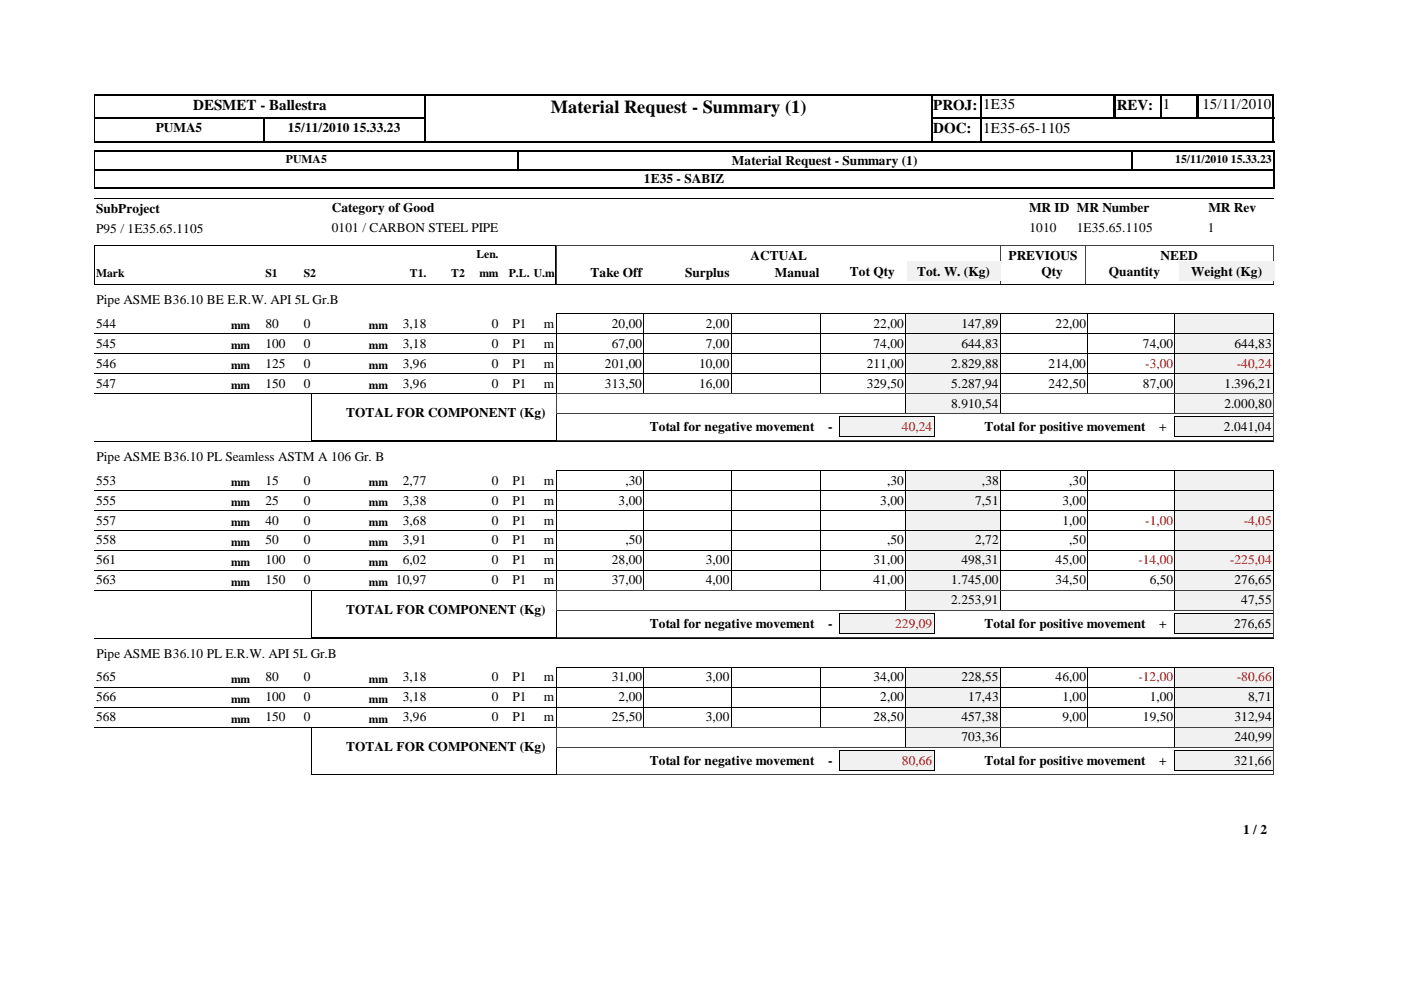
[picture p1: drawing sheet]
<svg xmlns="http://www.w3.org/2000/svg" width="297mm" height="210mm" viewBox="0 0 297 210" stroke-linecap="round" stroke-linejoin="round" font-family="sans-serif">
<defs><g id="words">
<text font-size="3.9" x="116.8" y="23.9">Material Request - Summary (1)</text>
<g font-size="3.2">
<text x="40.9" y="23.3">DESMET - Ballestra</text>
<text x="197.9" y="23.3">PROJ:</text>
<text x="208.4" y="23.2">1E35</text>
<text x="236.8" y="23.3">REV:</text>
<text x="246.5" y="23.2">1</text>
<text x="254.9" y="23.2">15/11/2010</text>
<text x="197.9" y="28.3">DOC:</text>
<text x="208.4" y="28.2">1E35-65-1105</text>
</g>
<g font-size="2.8">
<text x="33" y="28">PUMA5</text>
<text x="61" y="28">15/11/2010 15.33.23</text>
<text x="155.2" y="34.9">Material Request - Summary (1)</text>
<text x="136.5" y="38.8">1E35 - SABIZ</text>
<text x="20.4" y="45.1">SubProject</text>
<text x="70.4" y="45">Category of Good</text>
<text x="218.2" y="45">MR ID MR Number</text>
<text x="256.2" y="45">MR Rev</text>
<text x="20.4" y="49.3">P95 / 1E35.65.1105</text>
<text x="70.4" y="49.2">0101 / CARBON STEEL PIPE</text>
<text x="218.3" y="49.2">1010</text>
<text x="228.3" y="49.2">1E35.65.1105</text>
<text x="256.1" y="49.2">1</text>
<text x="125.2" y="58.7">Take Off</text>
<text x="145.2" y="58.7">Surplus</text>
<text x="159.1" y="55">ACTUAL</text>
<text x="164.3" y="58.7">Manual</text>
<text x="180.2" y="58.5">Tot Qty</text>
<text x="194.4" y="58.5">Tot. W. (Kg)</text>
<text x="213.8" y="55">PREVIOUS</text>
<text x="220.8" y="58.5">Qty</text>
<text x="235.1" y="58.5">Quantity</text>
<text x="246.1" y="55">NEED</text>
<text x="252.6" y="58.5">Weight (Kg)</text>
<text x="20.4" y="64.6">Pipe ASME B36.10 BE E.R.W. API 5L Gr.B</text>
<text x="20.4" y="69.5">544</text>
<text x="56.3" y="69.5">80</text>
<text x="64.4" y="69.5">0</text>
<text x="85.4" y="69.5">3,18</text>
<text x="104.3" y="69.5">0</text>
<text x="108.7" y="69.5">P1</text>
<text x="115.3" y="69.5">m</text>
<text x="129.7" y="69.5">20,00</text>
<text x="149.6" y="69.5">2,00</text>
<text x="185.2" y="69.5">22,00</text>
<text x="203.8" y="69.5">147,89</text>
<text x="223.8" y="69.5">22,00</text>
<text x="20.4" y="73.7">545</text>
<text x="20.4" y="77.9">546</text>
<text x="56.3" y="73.7">100</text>
<text x="56.3" y="77.9">125</text>
<text x="64.4" y="73.7">0</text>
<text x="64.4" y="77.9">0</text>
<text x="85.4" y="73.7">3,18</text>
<text x="85.4" y="77.9">3,96</text>
<text x="104.3" y="73.7">0</text>
<text x="104.3" y="77.9">0</text>
<text x="108.7" y="73.7">P1</text>
<text x="108.7" y="77.9">P1</text>
<text x="115.3" y="73.7">m</text>
<text x="115.3" y="77.9">m</text>
<text x="128.2" y="77.9">201,00</text>
<text x="129.7" y="73.7">67,00</text>
<text x="148.2" y="77.9">10,00</text>
<text x="149.6" y="73.7">7,00</text>
<text x="183.8" y="77.9">211,00</text>
<text x="185.2" y="73.7">74,00</text>
<text x="201.7" y="77.9">2.829,88</text>
<text x="203.8" y="73.7">644,83</text>
<text x="222.3" y="77.9">214,00</text>
<text x="242.3" y="73.7">74,00</text>
<text x="261.7" y="73.7">644,83</text>
<text x="20.4" y="82.2">547</text>
<text x="56.3" y="82.2">150</text>
<text x="64.4" y="82.2">0</text>
<text x="85.4" y="82.2">3,96</text>
<text x="104.3" y="82.2">0</text>
<text x="108.7" y="82.2">P1</text>
<text x="115.3" y="82.2">m</text>
<text x="128.2" y="82.2">313,50</text>
<text x="148.2" y="82.2">16,00</text>
<text x="183.8" y="82.2">329,50</text>
<text x="201.7" y="82.2">5.287,94</text>
<text x="222.3" y="82.2">242,50</text>
<text x="242.3" y="82.2">87,00</text>
<text x="259.6" y="82.2">1.396,21</text>
<text x="73.4" y="88.4">TOTAL FOR COMPONENT (Kg)</text>
<text x="201.7" y="86.4">8.910,54</text>
<text x="259.6" y="86.4">2.000,80</text>
<text x="137.7" y="91.5">Total for negative movement</text>
<text x="175.6" y="91.5">-</text>
<text x="208.7" y="91.5">Total for positive movement</text>
<text x="245.7" y="91.5">+</text>
<text x="259.5" y="91.4">2.041,04</text>
<text x="20.4" y="97.8">Pipe ASME B36.10 PL Seamless ASTM A 106 Gr. B</text>
<text x="20.4" y="102.7">553</text>
<text x="20.4" y="107">555</text>
<text x="56.3" y="102.7">15</text>
<text x="56.3" y="107">25</text>
<text x="64.4" y="102.7">0</text>
<text x="64.4" y="107">0</text>
<text x="85.4" y="102.7">2,77</text>
<text x="85.4" y="107">3,38</text>
<text x="104.3" y="102.7">0</text>
<text x="104.3" y="107">0</text>
<text x="108.7" y="102.7">P1</text>
<text x="108.7" y="107">P1</text>
<text x="115.3" y="102.7">m</text>
<text x="115.3" y="107">m</text>
<text x="131.1" y="107">3,00</text>
<text x="132.6" y="102.7">,30</text>
<text x="186.6" y="107">3,00</text>
<text x="188.1" y="102.7">,30</text>
<text x="206.8" y="107">7,51</text>
<text x="208.2" y="102.7">,38</text>
<text x="225.3" y="107">3,00</text>
<text x="226.7" y="102.7">,30</text>
<text x="20.4" y="111.2">557</text>
<text x="56.3" y="111.2">40</text>
<text x="64.4" y="111.2">0</text>
<text x="85.4" y="111.2">3,68</text>
<text x="104.3" y="111.2">0</text>
<text x="108.7" y="111.2">P1</text>
<text x="115.3" y="111.2">m</text>
<text x="225.3" y="111.2">1,00</text>
<text x="20.4" y="115.4">558</text>
<text x="20.4" y="119.7">561</text>
<text x="56.3" y="115.4">50</text>
<text x="56.3" y="119.7">100</text>
<text x="64.4" y="115.4">0</text>
<text x="64.4" y="119.7">0</text>
<text x="85.4" y="115.4">3,91</text>
<text x="85.4" y="119.7">6,02</text>
<text x="104.3" y="115.4">0</text>
<text x="104.3" y="119.7">0</text>
<text x="108.7" y="115.4">P1</text>
<text x="108.7" y="119.7">P1</text>
<text x="115.3" y="115.4">m</text>
<text x="115.3" y="119.7">m</text>
<text x="129.7" y="119.7">28,00</text>
<text x="132.6" y="115.4">,50</text>
<text x="149.6" y="119.7">3,00</text>
<text x="185.2" y="119.7">31,00</text>
<text x="188.1" y="115.4">,50</text>
<text x="203.8" y="119.7">498,31</text>
<text x="206.8" y="115.4">2,72</text>
<text x="223.8" y="119.7">45,00</text>
<text x="226.7" y="115.4">,50</text>
<text x="20.4" y="123.9">563</text>
<text x="56.3" y="123.9">150</text>
<text x="64.4" y="123.9">0</text>
<text x="83.9" y="123.9">10,97</text>
<text x="104.3" y="123.9">0</text>
<text x="108.7" y="123.9">P1</text>
<text x="115.3" y="123.9">m</text>
<text x="129.7" y="123.9">37,00</text>
<text x="149.6" y="123.9">4,00</text>
<text x="185.2" y="123.9">41,00</text>
<text x="201.7" y="123.9">1.745,00</text>
<text x="223.8" y="123.9">34,50</text>
<text x="243.8" y="123.9">6,50</text>
<text x="261.7" y="123.9">276,65</text>
<text x="73.4" y="130.2">TOTAL FOR COMPONENT (Kg)</text>
<text x="201.7" y="128.1">2.253,91</text>
<text x="263.2" y="128.1">47,55</text>
<text x="137.7" y="133.2">Total for negative movement</text>
<text x="175.6" y="133.2">-</text>
<text x="208.7" y="133.2">Total for positive movement</text>
<text x="245.7" y="133.2">+</text>
<text x="261.7" y="133.2">276,65</text>
<text x="20.4" y="139.6">Pipe ASME B36.10 PL E.R.W. API 5L Gr.B</text>
<text x="20.4" y="144.5">565</text>
<text x="20.4" y="148.7">566</text>
<text x="56.3" y="144.5">80</text>
<text x="56.3" y="148.7">100</text>
<text x="64.4" y="144.5">0</text>
<text x="64.4" y="148.7">0</text>
<text x="85.4" y="144.5">3,18</text>
<text x="85.4" y="148.7">3,18</text>
<text x="104.3" y="144.5">0</text>
<text x="104.3" y="148.7">0</text>
<text x="108.7" y="144.5">P1</text>
<text x="108.7" y="148.7">P1</text>
<text x="115.3" y="144.5">m</text>
<text x="115.3" y="148.7">m</text>
<text x="129.7" y="144.5">31,00</text>
<text x="131.1" y="148.7">2,00</text>
<text x="149.6" y="144.5">3,00</text>
<text x="185.2" y="144.5">34,00</text>
<text x="186.6" y="148.7">2,00</text>
<text x="203.8" y="144.5">228,55</text>
<text x="205.3" y="148.7">17,43</text>
<text x="223.8" y="144.5">46,00</text>
<text x="225.3" y="148.7">1,00</text>
<text x="243.8" y="148.7">1,00</text>
<text x="264.6" y="148.7">8,71</text>
<text x="20.4" y="153">568</text>
<text x="56.3" y="153">150</text>
<text x="64.4" y="153">0</text>
<text x="85.4" y="153">3,96</text>
<text x="104.3" y="153">0</text>
<text x="108.7" y="153">P1</text>
<text x="115.3" y="153">m</text>
<text x="129.7" y="153">25,50</text>
<text x="149.6" y="153">3,00</text>
<text x="185.2" y="153">28,50</text>
<text x="203.8" y="153">457,38</text>
<text x="225.3" y="153">9,00</text>
<text x="242.3" y="153">19,50</text>
<text x="261.7" y="153">312,94</text>
<text x="73.4" y="159.2">TOTAL FOR COMPONENT (Kg)</text>
<text x="203.8" y="157.2">703,36</text>
<text x="261.7" y="157.2">240,99</text>
<text x="137.7" y="162.3">Total for negative movement</text>
<text x="175.6" y="162.3">-</text>
<text x="208.7" y="162.3">Total for positive movement</text>
<text x="245.7" y="162.3">+</text>
<text x="261.7" y="162.2">321,66</text>
<text x="263.6" y="176.9">1 / 2</text>
</g>
<g font-size="2.8" fill="#f00">
<text x="242.8" y="77.9">-3,00</text>
<text x="262.3" y="77.9">-40,24</text>
<text x="191.2" y="91.4">40,24</text>
<text x="242.8" y="111.2">-1,00</text>
<text x="263.7" y="111.2">-4,05</text>
<text x="241.4" y="119.7">-14,00</text>
<text x="260.8" y="119.7">-225,04</text>
<text x="189.8" y="133.2">229,09</text>
<text x="241.4" y="144.5">-12,00</text>
<text x="262.3" y="144.5">-80,66</text>
<text x="191.2" y="162.2">80,66</text>
</g>
<g font-size="2.5">
<text x="60.6" y="34.6">PUMA5</text>
<text x="249.2" y="34.6">15/11/2010 15.33.23</text>
<text x="20.4" y="58.7">Mark</text>
<text x="56.3" y="58.7">S1</text>
<text x="64.4" y="58.7">S2</text>
<text x="86.9" y="58.7">T1.</text>
<text x="95.7" y="58.7">T2</text>
<text x="101" y="54.7">Len.</text>
<text x="101.6" y="58.7">mm</text>
<text x="107.9" y="58.7">P.L. U.m</text>
<text x="49" y="69.7">mm</text>
<text x="78.2" y="69.7">mm</text>
<text x="49" y="74">mm</text>
<text x="78.2" y="74">mm</text>
<text x="49" y="78.2">mm</text>
<text x="49" y="82.4">mm</text>
<text x="78.2" y="78.2">mm</text>
<text x="78.2" y="82.4">mm</text>
<text x="49" y="103">mm</text>
<text x="49" y="107.2">mm</text>
<text x="78.2" y="103">mm</text>
<text x="78.2" y="107.2">mm</text>
<text x="49" y="111.5">mm</text>
<text x="78.2" y="111.5">mm</text>
<text x="49" y="115.7">mm</text>
<text x="49" y="119.9">mm</text>
<text x="78.2" y="115.7">mm</text>
<text x="78.2" y="119.9">mm</text>
<text x="49" y="124.2">mm</text>
<text x="78.2" y="124.2">mm</text>
<text x="49" y="144.7">mm</text>
<text x="49" y="149">mm</text>
<text x="78.2" y="144.7">mm</text>
<text x="78.2" y="149">mm</text>
<text x="49" y="153.2">mm</text>
<text x="78.2" y="153.2">mm</text>
</g>
</g></defs>
<path d="M90.2 20v5.2M197.4 20v10.2M208 20v10.2M236.3 20v5.2M246.1 20v5.2M253.8 20v5.2M254 20v5.2M270 20v10.2M20 25.1h70.3M20 25h70.3M55.9 24.9v5.3M197.2 25.1h73" fill="none" stroke="#000" stroke-width=".34"/>
<path d="M236.3 20v5.2M90.1 24.9v5.3" fill="none" stroke="#000" stroke-width=".38"/>
<path d="M20 30.1h70.3M20 20.1h70.3M197.2 30.1h10.9M197.2 20.1h73" fill="none" stroke="#000" stroke-width=".25"/>
<path d="M20.1 20v10.2" fill="none" stroke="#000" stroke-width=".21"/>
<path d="M207.8 30h62.4" fill="none" stroke="#000" stroke-width=".3"/>
<path d="M90.3 20.2h107.1v9.7h-107.1z" fill="#fff"/>
<path d="M20 35.9h250.3M20 39.9h250.3M90 20.1h107.7M270.1 31.9v4.2" fill="none" stroke="#000" stroke-width=".25"/>
<path d="M197.5 20v10.2M109.9 31.9v4.2" fill="none" stroke="#000" stroke-width=".34"/>
<path d="M20 32.1h250.3M90 30h107.7M270.1 35.9v4.1" fill="none" stroke="#000" stroke-width=".3"/>
<path d="M90.1 20v10.2M239.9 31.9v4.2" fill="none" stroke="#000" stroke-width=".38"/>
<path d="M20 36h250.3M20.1 31.9v8.1M20 42h250M20 52h97.9v8.3h-97.9z" fill="none" stroke="#000" stroke-width=".21"/>
<path d="M212.1 51.9v8.4M212.2 51.9v8.4M230.1 51.9v8.4M270 51.9v8.4M270 52h-152v8.3h152" fill="none" stroke="#404040" stroke-width=".21"/>
<path d="M99.6 56h6.4v3.7h-6.4z" fill="#fff"/>
<g fill="#f1f1f1">
<path d="M192.3 55.4h19.8v4.2h-19.8z"/>
<path d="M250 55.4h20.2v4.2h-20.2z"/>
</g>
<path d="M20 60.3h250M20 70.7h172.1M136.5 66.5v4.2M155 66.5v4.2M174.1 66.5v4.2M192 66.5v4.2M192.1 66.5h-74.1v4.2M212.1 66.5h37v4.2M212.1 70.7h37M212.1 66.5v4.2M230.6 66.5v4.2" fill="none" stroke="#000" stroke-width=".21"/>
<path d="M192.1 66.5h20v4.2h-20z" fill="#f1f1f1"/>
<path d="M192 70.7h20.1M192 70.7v-4.2h20.1v4.2" fill="none" stroke="#000" stroke-width=".21"/>
<path d="M249.1 66.5h20.9v4.2h-20.9z" fill="#f1f1f1"/>
<path d="M20 75h172.1M136.5 70.7v4.3M155 70.7v4.3M174.1 70.7v4.3M192 70.7v4.3M192.1 70.7h-74.1v4.3M212.1 70.7h57.9M212.1 70.7v4.3M230.6 70.7v4.3M249.1 66.5h20.9M249.1 66.5v8.5h-37M270 66.5v4.2" fill="none" stroke="#000" stroke-width=".21"/>
<path d="M192.1 70.7h20v4.2h-20z" fill="#f1f1f1"/>
<path d="M192 70.7h20.1v4.3h-20.1z" fill="none" stroke="#000" stroke-width=".21"/>
<path d="M249.1 70.7h20.9v4.2h-20.9z" fill="#f1f1f1"/>
<path d="M20 79.2h172.1M136.5 74.9v4.3M155 74.9v4.3M174.1 74.9v4.3M192 74.9v4.3M192.1 75h-74.1v4.2M212.1 75h57.9M212.1 74.9v4.3M230.6 74.9v4.3M249.1 70.7h20.9M249.1 70.7v8.5h-37M270 70.7v4.3" fill="none" stroke="#000" stroke-width=".21"/>
<path d="M192.1 74.9h20v4.3h-20z" fill="#f1f1f1"/>
<path d="M192 75h20.1v4.2h-20.1z" fill="none" stroke="#000" stroke-width=".21"/>
<path d="M249.1 74.9h20.9v4.3h-20.9z" fill="#f1f1f1"/>
<path d="M136.5 79.2v4.2M155 79.2v4.2M174.1 79.2v4.2M192 79.2v4.2M192.1 79.2h-74.1v4.2M212.1 79.2h57.9M212.1 79.2v4.2M230.6 79.2v4.2M249.1 75h20.9M249.1 74.9v8.5h-37M270 74.9v4.3M20 83.4h172.1" fill="none" stroke="#000" stroke-width=".21"/>
<path d="M192.1 79.2h20v4.2h-20z" fill="#f1f1f1"/>
<path d="M192 79.2h20.1v4.2h-20.1z" fill="none" stroke="#000" stroke-width=".21"/>
<path d="M249.1 79.2h20.9v4.2h-20.9z" fill="#f1f1f1"/>
<path d="M249.1 79.2h20.9M249.1 79.2v4.2M270 79.2v4.2M249.1 83.4h20.9" fill="none" stroke="#000" stroke-width=".21"/>
<path d="M192.1 83.4h20v4.2h-20z" fill="#f1f1f1"/>
<path d="M192 83.4h20.1M192 83.4v4.3h20.1v-4.3" fill="none" stroke="#000" stroke-width=".21"/>
<path d="M249.1 83.4h20.9v4.2h-20.9z" fill="#f1f1f1"/>
<path d="M249.1 83.4h20.9M249.1 87.7h20.9M249.1 83.4v4.3M270 83.4v4.3" fill="none" stroke="#000" stroke-width=".21"/>
<path d="M249.1 88.4h20.8v4.2h-20.8z" fill="#f1f1f1"/>
<path d="M249 88.4h21l-.1 4.3-20.9-.1z" fill="none" stroke="#000" stroke-width=".21"/>
<path d="M178 88.4h20v4.2h-20z" fill="#f1f1f1"/>
<g fill="none" stroke="#000" stroke-width=".21">
<path d="M20 93.5h250M66 83.4h52.1M66 93.4h52.1M66 83.4v10M118 83.4v10M136.5 99.7v4.3M155 99.7v4.3M174.1 99.7v4.3M177.9 88.4h20.2v4.3l-20.2-.1zM192 99.7v4.3M192.1 99.8h-74.1v4.2M212.1 99.8h37v4.2h-37"/>
<path d="M212.1 99.7v4.3M230.6 99.7v4.3M20 104h172.1"/>
</g>
<path d="M118 87.8v-4.3h152.1v4.3M118 87.7v5.8h152.1v-5.8h-152.1" fill="none" stroke="#404040" stroke-width=".21"/>
<path d="M192.1 99.7h20v4.3h-20z" fill="#f1f1f1"/>
<path d="M192 99.8h20.1v4.2h-20.1z" fill="none" stroke="#000" stroke-width=".21"/>
<path d="M249.1 99.7h20.9v4.3h-20.9z" fill="#f1f1f1"/>
<path d="M249.1 99.8h20.9M249.1 99.7v8.5h-37M270 99.7v4.3M20 108.2h172.1M136.5 104v4.2M155 104v4.2M174.1 104v4.2M192 104v4.2M192.1 104h-74.1v4.2M212.1 104h57.9M212.1 104v4.2M230.6 104v4.2" fill="none" stroke="#000" stroke-width=".21"/>
<path d="M192.1 104h20v4.2h-20z" fill="#f1f1f1"/>
<path d="M192 104h20.1v4.2h-20.1z" fill="none" stroke="#000" stroke-width=".21"/>
<path d="M249.1 104h20.9v4.2h-20.9z" fill="#f1f1f1"/>
<g fill="none" stroke="#000" stroke-width=".21">
<path d="M20 112.5h172.1M118 108.2h74.1M118 108.2v4.3M136.5 108.2v4.3M155 108.2v4.3M174.1 108.2v4.3M192 108.2v4.3M212.1 108.2h57.9M212.1 108.2v4.3M230.6 108.2v4.3M249.1 104h20.9M249.1 104v8.5h-37"/>
<path d="M270 104v4.2"/>
</g>
<path d="M192.1 108.2h20v4.2h-20z" fill="#f1f1f1"/>
<path d="M192 108.2h20.1M192 108.2v4.3h20.1v-4.3" fill="none" stroke="#000" stroke-width=".21"/>
<path d="M249.1 108.2h20.9v4.2h-20.9z" fill="#f1f1f1"/>
<g fill="none" stroke="#000" stroke-width=".21">
<path d="M20 116.7h172.1M118 112.5h74.1M118 112.4v4.3M136.5 112.4v4.3M155 112.4v4.3M174.1 112.4v4.3M192 112.4v4.3M212.1 112.5h57.9M212.1 112.4v4.3M230.6 112.4v4.3M249.1 108.2h20.9M249.1 108.2v8.5h-37"/>
<path d="M270 108.2v4.3"/>
</g>
<path d="M192.1 112.4h20v4.3h-20z" fill="#f1f1f1"/>
<path d="M192 112.5h20.1M192 112.4v4.3h20.1v-4.3" fill="none" stroke="#000" stroke-width=".21"/>
<path d="M249.1 112.4h20.9v4.3h-20.9z" fill="#f1f1f1"/>
<g fill="none" stroke="#000" stroke-width=".21">
<path d="M118 116.7h74.1M118 116.7v4.2M136.5 116.7v4.2M155 116.7v4.2M174.1 116.7v4.2M192 116.7v4.2M212.1 116.7h57.9M212.1 116.7v4.2M230.6 116.7v4.2M249.1 112.5h20.9M249.1 112.4v8.5M270 112.4v4.3"/>
<path d="M20 120.9h172.1M212.1 120.9h37"/>
</g>
<path d="M192.1 116.7h20v4.2h-20z" fill="#f1f1f1"/>
<path d="M192 116.7h20.1M192 116.7v4.2M212.1 116.7v4.2M192 120.9h20.1" fill="none" stroke="#000" stroke-width=".21"/>
<path d="M249.1 116.7h20.9v4.2h-20.9z" fill="#f1f1f1"/>
<g fill="none" stroke="#000" stroke-width=".21">
<path d="M249.1 116.7h20.9M249.1 116.7v8.5M270 116.7v4.2M20 125.2h172.1M136.5 120.9v4.3M155 120.9v4.3M174.1 120.9v4.3M192 120.9v4.3M192.1 120.9h-74.1v4.3M212.1 120.9h57.9M212.1 125.2h37M212.1 120.9v4.3"/>
<path d="M230.6 120.9v4.3"/>
</g>
<path d="M192.1 120.9h20v4.2h-20z" fill="#f1f1f1"/>
<path d="M192 125.2h20.1M192 125.2v-4.3h20.1v4.3" fill="none" stroke="#000" stroke-width=".21"/>
<path d="M249.1 120.9h20.9v4.2h-20.9z" fill="#f1f1f1"/>
<path d="M249.1 120.9h20.9M249.1 125.2h20.9M249.1 120.9v4.3M270 120.9v4.3" fill="none" stroke="#000" stroke-width=".21"/>
<path d="M192.1 125.1h20v4.3h-20z" fill="#f1f1f1"/>
<path d="M192 129.4h20.1M192 129.4v-4.2h20.1v4.2" fill="none" stroke="#000" stroke-width=".21"/>
<path d="M249.1 125.1h20.9v4.3h-20.9z" fill="#f1f1f1"/>
<path d="M249.1 125.2h20.9M249.1 129.4h20.9M249.1 125.1v4.3M270 125.1v4.3" fill="none" stroke="#000" stroke-width=".21"/>
<path d="M249.1 130.2h20.8v4.2h-20.8z" fill="#f1f1f1"/>
<path d="M249 130.2h21M249 134.4h21M249.1 130.1v4.3M269.9 130.1v4.3" fill="none" stroke="#000" stroke-width=".21"/>
<path d="M178 130.2h20v4.2h-20z" fill="#f1f1f1"/>
<g fill="none" stroke="#000" stroke-width=".21">
<path d="M20 135.3h250M66 125.2h52.1l-.1 9.9h-52zM177.9 130.2h20.2M177.9 134.4h20.2M177.9 130.1v4.3M198.1 130.1v4.3M20 145.7h172.1M118 141.5h74.1M118 141.5v4.3M136.5 141.5v4.3M155 141.5v4.3M174.1 141.5v4.3"/>
<path d="M192 141.5v4.3M212.1 141.5h37M212.1 145.7h37M212.1 141.5v4.3M230.6 141.5v4.3M249.1 141.5v4.3"/>
</g>
<path d="M118 125.2h152.1M118 125.2v4.3h152.1M118 135.2h152.1M118 129.5v5.8M270.1 125.2v4.3M270.1 129.5v5.8" fill="none" stroke="#404040" stroke-width=".21"/>
<path d="M192.1 141.5h20v4.2h-20z" fill="#f1f1f1"/>
<path d="M192 141.5h20.1M192 145.7h20.1M192 141.5v4.3M212.1 141.5v4.3" fill="none" stroke="#000" stroke-width=".21"/>
<path d="M249.1 141.5h20.9v4.2h-20.9z" fill="#f1f1f1"/>
<g fill="none" stroke="#000" stroke-width=".21">
<path d="M20 150h172.1M136.5 145.7v4.3M155 145.7v4.3M174.1 145.7v4.3M192 145.7v4.3M192.1 145.7h-74.1v4.3M212.1 145.7h57.9M212.1 150h37M212.1 145.7v4.3M230.6 145.7v4.3M249.1 141.5h20.9M249.1 141.5v8.5"/>
<path d="M270 141.5v4.3"/>
</g>
<path d="M192.1 145.7h20v4.2h-20z" fill="#f1f1f1"/>
<path d="M192 150h20.1M192 150v-4.3h20.1v4.3" fill="none" stroke="#000" stroke-width=".21"/>
<path d="M249.1 145.7h20.9v4.2h-20.9z" fill="#f1f1f1"/>
<g fill="none" stroke="#000" stroke-width=".21">
<path d="M20 154.2h172.1M136.5 149.9v4.3M155 149.9v4.3M174.1 149.9v4.3M192 149.9v4.3M192.1 150h-74.1v4.2M212.1 150h57.9M212.1 154.2h37M212.1 149.9v4.3M230.6 149.9v4.3M249.1 145.7h20.9M249.1 145.7v8.5"/>
<path d="M270 145.7v4.3"/>
</g>
<path d="M192.1 149.9h20v4.3h-20z" fill="#f1f1f1"/>
<path d="M192 154.2h20.1M192 154.2v-4.2h20.1v4.2" fill="none" stroke="#000" stroke-width=".21"/>
<path d="M249.1 149.9h20.9v4.3h-20.9z" fill="#f1f1f1"/>
<path d="M249.1 150h20.9M249.1 154.2h20.9M249.1 149.9v4.3M270 149.9v4.3" fill="none" stroke="#000" stroke-width=".21"/>
<path d="M192.1 154.2h20v4.2h-20z" fill="#f1f1f1"/>
<path d="M192 154.2h20.1v4.3l-20.1-.1z" fill="none" stroke="#000" stroke-width=".21"/>
<path d="M249.1 154.2h20.9v4.2h-20.9z" fill="#f1f1f1"/>
<path d="M249.1 154.2h20.9M249.1 158.4h20.9M249.1 154.2v4.3M270 154.2v4.3" fill="none" stroke="#000" stroke-width=".21"/>
<path d="M249.1 159.2h20.8v4.2h-20.8z" fill="#f1f1f1"/>
<path d="M249 163.4h21M249.1 163.4l-.1-4.2h21l-.1 4.2" fill="none" stroke="#000" stroke-width=".21"/>
<path d="M178 159.2h20v4.2h-20z" fill="#f1f1f1"/>
<path d="M66 154.2h52.1l-.1 10-52-.1zM177.9 163.4h20.2M177.9 163.4v-4.2h20.2v4.2" fill="none" stroke="#000" stroke-width=".21"/>
<path d="M118 154.3h152.1M118 154.3v4.2h152.1M118 158.5v5.8M270.1 154.3v4.2M270.1 158.5v5.8M118 164.3h152.1" fill="none" stroke="#404040" stroke-width=".21"/>
<use href="#words"/>
</svg>
